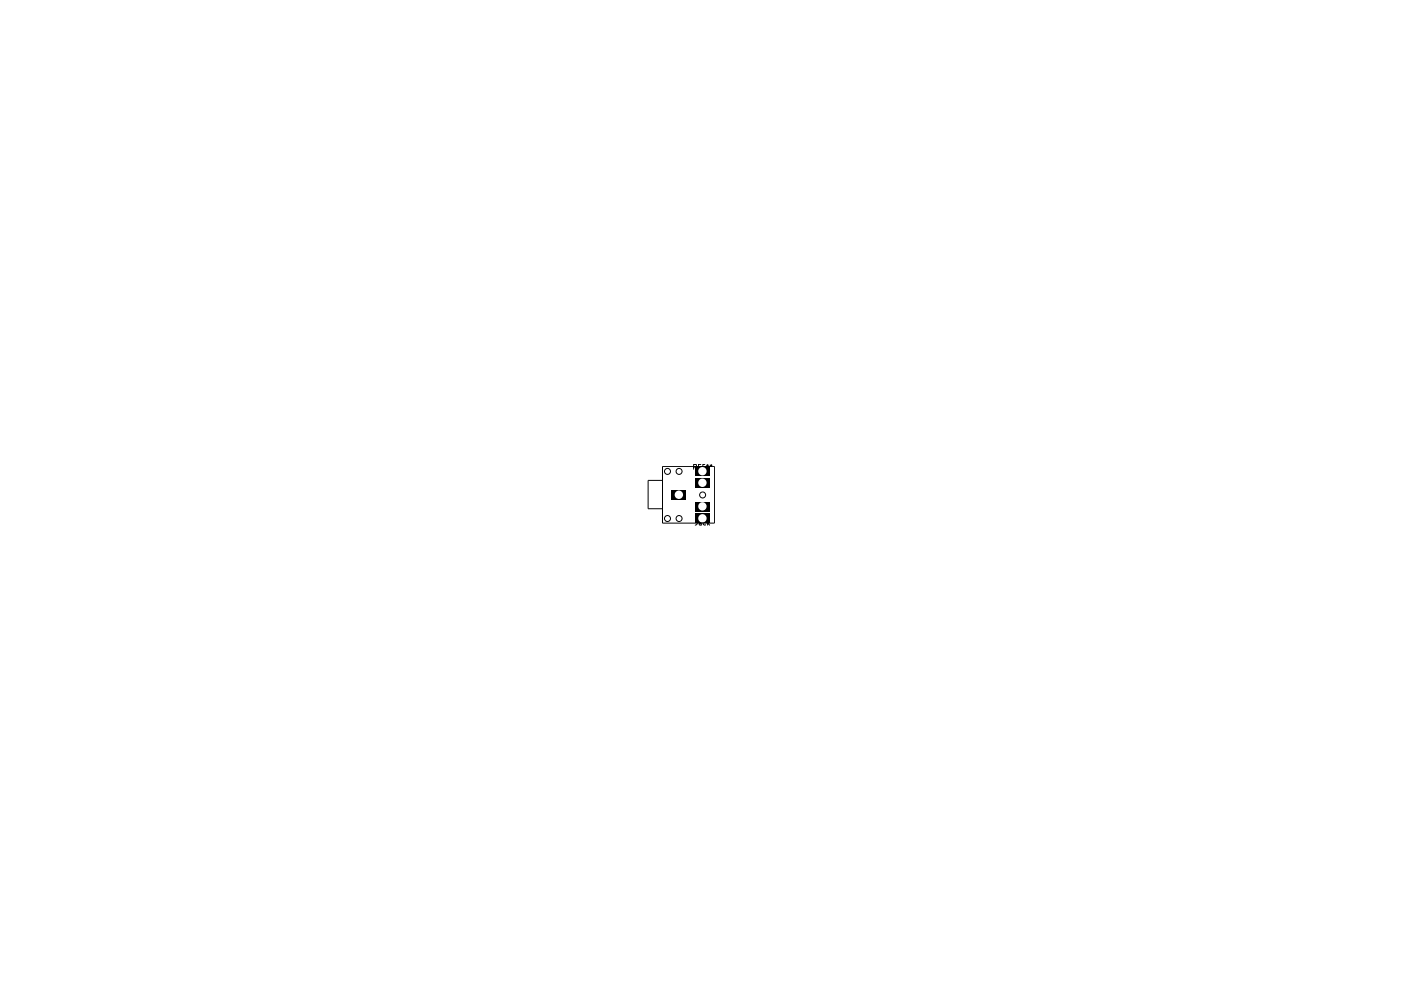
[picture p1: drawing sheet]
<svg xmlns="http://www.w3.org/2000/svg" width="297mm" height="210mm" viewBox="0 0 297 210" stroke-linecap="round" stroke-linejoin="round" font-family="sans-serif">
<g fill="none" stroke="#000" stroke-width=".21">
<path d="M147.1 99l.6-.1v-.3l-.6-.1v1M147.3 99l.4 .5M148.1 98.9h.3M148.6 98.5h-.5v1h.5M149 98.9h.4M149.4 98.5h-.4v1M149.8 98.6h.4M149.9 98.9l.1-.2 .1 .2M150 98.5v.2M150.5 98.6h.5M150.6 98.9l.2-.2 .1 .2M150.8 98.5v.2"/>
<path d="M147.8 110.3v.8l-.4 .2M148.3 110.7h.4v.6M148.7 110.9l-.4 .1v.3h.4M149.6 110.7h-.2l-.3 .1 .1 .5h.4M150 110.3v1M150.1 111l.4 .3M150.5 110.7l-.5 .4"/>
</g>
<path d="M142.4 103.9h3.1v2h-3.1zM147.4 108.9h3.1v2h-3.1zM147.4 106.4h3.1v2h-3.1zM147.4 101.3h3.1v2.1h-3.1zM147.4 98.9h3.1v2h-3.1z" fill="#000"/>
<g fill="#fff">
<circle cx="143.9" cy="104.9" r=".89"/>
<circle cx="148.9" cy="109.9" r=".89"/>
<circle cx="148.9" cy="107.4" r=".89"/>
<circle cx="148.9" cy="102.4" r=".89"/>
<circle cx="148.9" cy="99.9" r=".89"/>
</g>
<g fill="none" stroke="#000" stroke-width=".21">
<path d="M140.5 98.9h11v12h-11zM140.5 101.9h-3.1v6h3.1"/>
<circle cx="141.5" cy="99.9" r=".64"/>
<circle cx="144" cy="99.9" r=".64"/>
<circle cx="141.5" cy="109.9" r=".64"/>
<circle cx="144" cy="109.9" r=".64"/>
<circle cx="149" cy="104.9" r=".64"/>
</g>
</svg>
